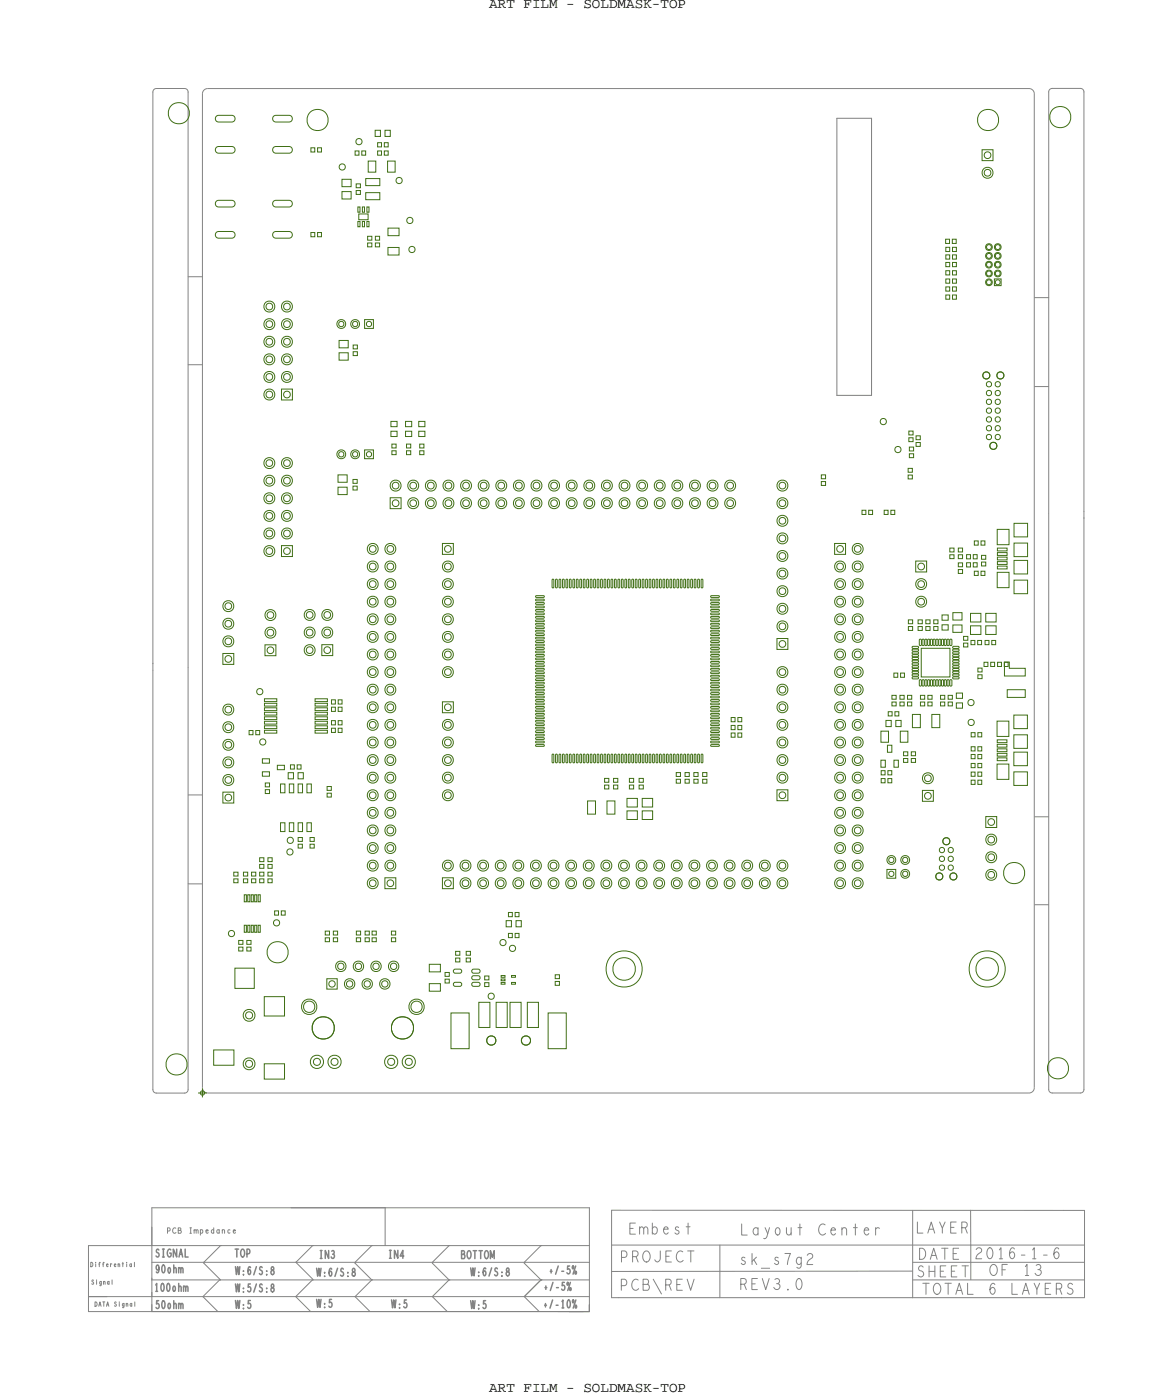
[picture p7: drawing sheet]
<svg xmlns="http://www.w3.org/2000/svg" width="169mm" height="202mm" viewBox="0 0 169 202" stroke-linecap="round" stroke-linejoin="round" font-family="sans-serif">
<defs><g id="words">
<g font-size="2.7" fill="#838383">
<text x="90.7" y="178.2">Embest</text>
<text x="106.8" y="178.3">Layout Center</text>
<text x="132.1" y="178">LAYER</text>
<text x="89.5" y="182.2">PROJECT</text>
<text x="106.6" y="182.5">sk_s7g2</text>
<text x="132.2" y="184.3">SHEET</text>
<text x="132.5" y="181.8">DATE</text>
<text x="140.6" y="181.7">2016-1-6</text>
<text x="142.7" y="184.1">OF</text>
<text x="147.6" y="184.1">13</text>
<text x="89.4" y="186.3">PCB\REV</text>
<text x="106.7" y="186.2">REV3.0</text>
<text x="133" y="186.8">TOTAL 6 LAYERS</text>
</g>
<g font-size="2.1">
<text x="70.6" y="1.2">ART FILM - SOLDMASK-TOP</text>
<text x="70.6" y="200.9">ART FILM - SOLDMASK-TOP</text>
</g>
<g font-size="1.9" fill="#838383">
<text x="22.4" y="181.5">SIGNAL</text>
<text x="22.4" y="183.7">90ohm</text>
<text x="33.8" y="181.5">TOP</text>
<text x="34" y="184">W:6/S:8</text>
<text x="45.7" y="184.2">W:6/S:8</text>
<text x="46" y="181.7">IN3</text>
<text x="56" y="181.6">IN4</text>
<text x="66.5" y="181.7">BOTTOM</text>
<text x="67.9" y="184.2">W:6/S:8</text>
<text x="79.2" y="183.9">+/-5%</text>
<text x="22.3" y="186.4">100ohm</text>
<text x="22.4" y="188.9">50ohm</text>
<text x="34" y="186.5">W:5/S:8</text>
<text x="34" y="188.9">W:5</text>
<text x="45.7" y="188.7">W:5</text>
<text x="56.5" y="188.8">W:5</text>
<text x="67.9" y="188.9">W:5</text>
<text x="78.4" y="188.8">+/-10%</text>
<text x="78.4" y="186.3">+/-5%</text>
</g>
<text font-size="1.3" fill="#838383" x="24.1" y="178">PCB Impedance</text>
<g font-size="1.1" fill="#838383">
<text x="13" y="182.9">Differential</text>
<text x="13.2" y="185.4">Signal</text>
<text x="13.7" y="188.6">DATA Signal</text>
</g>
</g></defs>
<!-- layer: Board Outline -->
<g fill="none" stroke="#838383" stroke-width=".14">
<path d="M22.1 13.3v82.5zM22.6 12.8l-.4 .1-.1 .4M22.6 12.8h4zM26.6 12.8l.4 .1 .1 .4M27.1 13.3v83.1zM29.2 13.5v143.5zM30 12.8l-.6 .2-.2 .5M30 12.8h118.4zM148.4 12.8l.6 .2 .2 .5M149.2 13.5v143.5zM151.3 13.3v60.9zM151.8 12.8h4.1z"/>
<path d="M151.8 12.8l-.4 .1-.1 .4M155.9 12.8l.3 .1 .2 .4M156.4 13.3v60.5zM27.2 40h2zM27.2 52.7h2zM149.3 43h2zM149.3 55.8h2zM151.3 74.2v83.1zM156.4 73.8v1zM156.4 74.7v82.6zM22.1 95.7v1.1zM22.1 96.8v60.5z"/>
<path d="M27.1 96.4v60.9zM27.2 114.8h2zM149.3 117.9h2zM27.1 127.6h2.1zM149.3 130.6h2zM22.1 157.3l.1 .3 .4 .2M22.6 157.8h4zM27.1 157.3l-.1 .4-.4 .1M29.2 157l.2 .6 .6 .2M30 157.8h118.4zM149.2 157l-.2 .6-.6 .2M151.3 157.3l.1 .3 .4 .2"/>
<path d="M151.8 157.8h4.1zM156.4 157.3l-.2 .3-.3 .2M12.8 179.8h9.1zM12.8 179.8v7.4zM21.9 179.8h33.7zM21.9 177.1v2.7zM21.9 174.4h63.1zM21.9 174.4v14.9zM31.8 179.8h.1zM42 174.4h13.6zM45.1 179.8l-2.4 2.4zM45.1 179.8h.1z"/>
<path d="M53.6 179.8l-2.4 2.4zM53.6 179.8h.2zM55.6 179.8h29.4zM55.6 174.4v5.4zM64.8 179.8l-2.4 2.4zM64.8 179.8h.1zM78 179.8l-2.4 2.4zM78 179.8h.2zM85 174.4v14.9zM88.2 179.7h68.3zM88.2 174.7h65.2zM88.2 174.7v11.4z"/>
<path d="M103.8 179.7v7.6zM131.7 174.7v12.7zM140 174.7v5zM140 179.7v5zM153.4 174.7h3.1zM156.5 174.7v12.6zM12.8 187.2h9.1zM12.8 189.3h9.1zM12.8 187.2h2.6zM12.8 187.2v2.1zM21.9 182.2h63.1zM21.9 184.8h63.1z"/>
<path d="M21.9 184.5v.3zM21.9 187.2h63.1zM21.9 186.5v.7zM21.9 189.3h63.1zM29.3 187.2l2.1 2.1zM29.4 182.2l2.4-2.4zM29.4 182.4l2.4 2.4zM29.4 182.2v.2zM31.7 184.8l-2.4 2.4zM31.7 184.8h.1zM42.7 187.2l2.1 2.1zM42.7 182.3l2.4 2.4z"/>
<path d="M42.7 182.1v.2zM45.1 184.8l-2.4 2.4zM51.2 182.4l2.4 2.4zM51.2 182.2v.2zM51.2 187.2l2.2 2.1zM53.6 184.8l-2.4 2.4zM53.6 184.8h.2zM62.4 182.4l2.4 2.4zM62.4 182.2v.2zM62.4 187.2l2.1 2.1zM64.8 184.8l-2.4 2.4zM64.8 184.8h.1z"/>
<path d="M75.6 182.4l2.4 2.4zM75.6 182.2v.2zM75.6 187.2l2.2 2.1zM78 184.8l-2.4 2.4zM80.5 189.3h4.5zM82.1 189.3h2.9zM82.1 189.3h2zM85 188.3v1zM88.2 186.1v1.2zM88.2 183.5h43.4zM88.2 187.3h1.1zM89.3 187.3h63.9z"/>
<path d="M131.7 182.2h24.8zM131.7 184.8h24.8zM153.1 187.3h3.4z"/>
</g>
<path d="M120.7 17.1v40zM120.7 17.1h5zM125.7 17.1v40zM120.7 57.1h5z" fill="none" stroke="#838383" stroke-width=".15"/>
<!-- layer: Nets -->
<g fill="none" stroke="#406f15" stroke-width=".14">
<path d="M31.2 16.7l.3-.1h1.9l.3 .1 .2 .3v.3l-.2 .2-.3 .1h-1.9l-.3-.1-.1-.2v-.3zM39.5 16.7l.3-.1h1.9l.3 .1 .2 .3v.3l-.2 .2-.3 .1h-1.9l-.3-.1-.2-.2v-.3zM54.1 18.8h.8v.9h-.8zM55.5 18.8h.8v.9h-.8zM31.2 21.2l.3-.1h1.9l.3 .1 .2 .3v.3l-.2 .2-.3 .1h-1.9l-.3-.1-.1-.2v-.3zM31.2 33.5l.3-.1h1.9l.3 .1 .2 .3v.2l-.2 .3-.3 .1h-1.9l-.3-.1-.1-.3v-.2zM31.2 29l.3-.1h1.9l.3 .1 .2 .3v.2l-.2 .3-.3 .1h-1.9l-.3-.1-.1-.3v-.2zM39.5 21.2l.3-.1h1.9l.3 .1 .2 .3v.3l-.2 .2-.3 .1h-1.9l-.3-.1-.2-.2v-.3zM39.5 33.5l.3-.1h1.9l.3 .1 .2 .3v.2l-.2 .3-.3 .1h-1.9l-.3-.1-.2-.3v-.2zM39.5 29l.3-.1h1.9l.3 .1 .2 .3v.2l-.2 .3-.3 .1h-1.9l-.3-.1-.2-.3v-.2zM44.8 21.3h.6v.6h-.6zM44.8 33.6h.6v.6h-.6z"/>
<path d="M45.8 21.3h.6v.6h-.6zM45.8 33.6h.6v.6h-.6zM49.3 27.7h1.4v1h-1.4zM49.3 25.9h1.4v1h-1.4zM51.2 21.8h.6v.6h-.6zM51.4 27.5h.6v.6h-.6zM51.4 26.5h.6v.6h-.6zM51.6 29.9h.3v.7h-.3zM51.6 32h.3v.7h-.3zM51.8 30.9h1.3v.8h-1.3zM52.2 21.8h.5v.6h-.5zM52.3 29.9h.3v.7h-.3z"/>
<path d="M52.3 32h.3v.7h-.3zM52.8 27.8h2v1h-2zM52.8 25.8h2v1h-2zM52.9 29.9h.3v.7h-.3zM52.9 32h.3v.7h-.3zM53 35.1h.6v.5h-.6zM53 34.1h.6v.6h-.6zM53.1 23.3h1.1v1.6h-1.1zM54.2 35.1h.6v.5h-.6zM54.2 34.1h.6v.6h-.6zM54.5 21.8h.5v.6h-.5zM54.5 20.6h.5v.6h-.5z"/>
<path d="M55.4 20.6h.6v.6h-.6zM55.4 21.8h.6v.6h-.6zM55.9 23.3h1.1v1.6h-1.1zM56 35.7h1.6v1.1h-1.6zM56 32.9h1.6v1.1h-1.6zM136.4 34.5h.6v.6h-.6zM136.4 37.9h.6v.6h-.6zM136.4 35.7h.6v.6h-.6zM136.4 36.8h.6v.6h-.6zM136.4 39.1h.6v.6h-.6zM137.4 34.5h.5v.6h-.5zM137.4 37.9h.6v.6h-.6z"/>
<path d="M137.4 35.7h.6v.6h-.6zM137.4 39.1h.6v.6h-.6zM137.4 36.8h.6v.6h-.6zM141.7 21.6h1.5v1.6h-1.5zM142.4 35.4l.3-.1 .2 .1 .1 .3-.1 .2-.2 .1-.3-.1-.1-.2zM142.4 39.2l.3-.1 .2 .1 .1 .3-.1 .2-.2 .1-.3-.1-.1-.2zM142.4 38l.3-.1 .2 .1 .1 .2-.1 .3-.2 .1-.3-.1-.1-.3zM142.4 36.7l.3-.1 .2 .1 .1 .2-.1 .3-.2 .1-.3-.1-.1-.3zM143.7 39.2l.2-.1 .3 .1 .1 .3-.1 .2-.3 .1-.2-.1-.1-.2zM143.7 38l.2-.1 .3 .1 .1 .2-.1 .3-.3 .1-.2-.1-.1-.3zM143.7 35.4l.2-.1 .3 .1 .1 .3-.1 .2-.3 .1-.2-.1-.1-.2zM143.7 36.7l.2-.1 .3 .1 .1 .2-.1 .3-.3 .1-.2-.1-.1-.3z"/>
<path d="M40.6 56.2h1.6v1.5h-1.6zM48.9 49.1h1.3v1.1h-1.3zM48.9 50.9h1.3v1.1h-1.3zM50.9 49.8h.7v.6h-.7zM50.9 50.8h.7v.5h-.7zM52.6 46.1h1.3v1.3h-1.3zM136.4 40.3h.6v.6h-.6zM136.4 42.6h.6v.6h-.6zM136.4 41.4h.6v.6h-.6zM137.4 40.3h.6v.6h-.6zM137.4 42.6h.6v.6h-.6zM137.4 41.4h.6v.6h-.6z"/>
<path d="M142.4 40.5l.3-.1 .2 .1 .1 .2-.1 .3-.2 .1-.3-.1-.1-.3zM143.5 40.3h.9v.9h-.9zM143.7 40.5l.2-.1 .3 .1 .1 .2-.1 .3-.3 .1-.2-.1-.1-.3zM40.6 78.8h1.6v1.5h-1.6zM48.8 68.6h1.3v1h-1.3zM48.8 70.3h1.3v1.1h-1.3zM50.9 69.2h.6v.6h-.6zM50.9 70.2h.6v.5h-.6zM52.6 64.9h1.3v1.3h-1.3zM56.3 71.9h1.6v1.5h-1.6zM56.4 62.3h.9v.7h-.9zM56.4 60.8h.9v.8h-.9z"/>
<path d="M56.5 65.1h.6v.5h-.6zM56.5 64.1h.6v.6h-.6zM58.5 62.3h.9v.7h-.9zM58.5 60.8h.9v.8h-.9zM58.6 65.1h.7v.5h-.7zM58.6 64.1h.7v.6h-.7zM60.4 62.3h.9v.7h-.9zM60.4 60.8h.9v.8h-.9zM60.5 65.1h.7v.5h-.7zM60.5 64.1h.7v.6h-.7zM63.8 78.5h1.6v1.5h-1.6zM118.5 68.6h.6v.5h-.6z"/>
<path d="M118.5 69.5h.6v.6h-.6zM120.4 78.5h1.6v1.5h-1.6zM124.4 73.7h.5v.6h-.5zM125.3 73.7h.6v.6h-.6zM127.6 73.7h.5v.6h-.5zM128.5 73.7h.6v.6h-.6zM131 67.6h.6v.6h-.6zM131 68.6h.6v.5h-.6zM131.1 63.2h.6v.6h-.6zM131.1 62.2h.6v.6h-.6zM131.2 65.5h.6v.6h-.6zM131.2 64.5h.6v.6h-.6z"/>
<path d="M132.1 63.9h.7v.5h-.7zM132.1 62.9h.7v.6h-.7zM137 79.1h.6v.6h-.6zM138.2 79.1h.7v.6h-.7zM140.6 78.1h.5v.6h-.5zM141.5 78.1h.6v.6h-.6zM143.9 76.4h1.7v2.2h-1.7zM143.9 79.1h1.4v.4h-1.4zM143.9 79.8h1.4v.4h-1.4zM146.3 75.5h1.9v2h-1.9zM146.3 78.4h1.9v2h-1.9zM32.1 94.3h1.6v1.6h-1.6z"/>
<path d="M38.2 93.1h1.6v1.6h-1.6zM46.4 93.1h1.6v1.5h-1.6zM77.3 88.1l1.1-.1 .1 .2h-1.1zM77.3 87.6l1.1-.1 .1 .2h-1.1zM77.3 87.1l1.1-.1 .1 .2h-1.1zM77.3 86.6l1.1-.1 .1 .2h-1.1zM77.3 86.1l1.1-.1 .1 .2h-1.1zM77.3 93.1l1.1-.1 .1 .2h-1.1zM77.3 92.6l1.1-.1 .1 .2h-1.1zM77.3 92.1l1.1-.1 .1 .2h-1.1zM77.3 91.6l1.1-.1 .1 .2h-1.1zM77.3 91.1l1.1-.1 .1 .2h-1.1z"/>
<path d="M77.3 90.6l1.1-.1 .1 .2h-1.1zM77.3 90.1l1.1-.1 .1 .2h-1.1zM77.3 89.6l1.1-.1 .1 .2h-1.1zM77.3 99.6l1.1-.1 .1 .2h-1.1zM77.3 95.1l1.1-.1 .1 .2h-1.1zM77.3 95.6l1.1-.1 .1 .2h-1.1zM77.3 99.1l1.1-.1 .1 .2h-1.1zM77.3 93.6l1.1-.1 .1 .2h-1.1zM77.3 89.1l1.1-.1 .1 .2h-1.1zM77.3 94.6l1.1-.1 .1 .2h-1.1zM77.3 96.1l1.1-.1 .1 .2h-1.1zM77.3 97.6l1.1-.1 .1 .2h-1.1z"/>
<path d="M77.3 98.1l1.1-.1 .1 .2h-1.1zM77.3 88.6l1.1-.1 .1 .2h-1.1zM77.3 94.1l1.1-.1 .1 .2h-1.1zM77.3 96.6l1.1-.1 .1 .2h-1.1zM77.3 97.1l1.1-.1 .1 .2h-1.1zM77.3 98.6l1.1-.1 .1 .2h-1.1zM79.7 83.6l.2 .1-.1 1.2-.2-.2zM80.2 83.6l.2 .1-.1 1.2-.2-.2zM80.7 83.6l.2 .1-.1 1.2-.2-.2zM81.2 83.6l.2 .1-.1 1.2-.2-.2zM81.7 83.6l.2 .1-.1 1.2-.2-.2zM82.2 83.6l.2 .1-.1 1.2-.2-.2z"/>
<path d="M82.7 83.6l.2 .1-.1 1.2-.2-.2zM83.2 83.6l.2 .1-.1 1.2-.2-.2zM83.7 83.6l.2 .1-.1 1.2-.2-.2zM84.2 83.6l.2 .1-.1 1.2-.2-.2zM84.7 83.6l.2 .1-.1 1.2-.2-.2zM85.2 83.6l.2 .1-.1 1.2-.2-.2zM85.7 83.6l.2 .1-.1 1.2-.2-.2zM86.2 83.6l.2 .1-.1 1.2-.2-.2zM86.7 83.6l.2 .1-.1 1.2-.2-.2zM87.2 83.6l.2 .1-.1 1.2-.2-.2zM87.7 83.6l.2 .1-.1 1.2-.2-.2zM88.2 83.6l.2 .1-.1 1.2-.2-.2z"/>
<path d="M88.7 83.6l.2 .1-.1 1.2-.2-.2zM89.2 83.6l.2 .1-.1 1.2-.2-.2zM89.7 83.6l.2 .1-.1 1.2-.2-.2zM90.2 83.6l.2 .1-.1 1.2-.2-.2zM90.7 83.6l.2 .1-.1 1.2-.2-.2zM91.2 83.6l.2 .1-.1 1.2-.2-.2zM91.7 83.6l.2 .1-.1 1.2-.2-.2zM92.2 83.6l.2 .1-.1 1.2-.2-.2zM92.7 83.6l.2 .1-.1 1.2-.2-.2zM93.2 83.6l.2 .1-.1 1.2-.2-.2zM93.7 83.6l.2 .1-.1 1.2-.2-.2zM94.2 83.6l.2 .1-.1 1.2-.2-.2z"/>
<path d="M94.7 83.6l.2 .1-.1 1.2-.2-.2zM95.2 83.6l.2 .1-.1 1.2-.2-.2zM95.7 83.6l.2 .1-.1 1.2-.2-.2zM96.2 83.6l.2 .1-.1 1.2-.2-.2zM96.7 83.6l.2 .1-.1 1.2-.2-.2zM97.2 83.6l.2 .1-.1 1.2-.2-.2zM97.7 83.6l.2 .1-.1 1.2-.2-.2zM98.2 83.6l.2 .1-.1 1.2-.2-.2zM98.7 83.6l.2 .1-.1 1.2-.2-.2zM99.2 83.6l.2 .1-.1 1.2-.2-.2zM99.7 83.6l.2 .1-.1 1.2-.2-.2zM100.2 83.6l.2 .1-.1 1.2-.2-.2z"/>
<path d="M100.7 83.6l.2 .1-.1 1.2-.2-.2zM101.2 83.6l.2 .1-.1 1.2-.2-.2zM102.5 96.6l1.2-.1 .1 .2h-1.2zM102.5 95.1l1.2-.1 .1 .2h-1.2zM102.5 94.6l1.2-.1 .1 .2h-1.2zM102.5 94.1l1.2-.1 .1 .2h-1.2zM102.5 93.6l1.2-.1 .1 .2h-1.2zM102.5 91.6l1.2-.1 .1 .2h-1.2zM102.5 91.1l1.2-.1 .1 .2h-1.2zM102.5 90.6l1.2-.1 .1 .2h-1.2zM102.5 90.1l1.2-.1 .1 .2h-1.2zM102.5 89.6l1.2-.1 .1 .2h-1.2z"/>
<path d="M102.5 89.1l1.2-.1 .1 .2h-1.2zM102.5 87.6l1.2-.1 .1 .2h-1.2zM102.5 87.1l1.2-.1 .1 .2h-1.2zM102.5 93.1l1.2-.1 .1 .2h-1.2zM102.5 92.6l1.2-.1 .1 .2h-1.2zM102.5 92.1l1.2-.1 .1 .2h-1.2zM102.5 86.6l1.2-.1 .1 .2h-1.2zM102.5 86.1l1.2-.1 .1 .2h-1.2zM102.5 96.1l1.2-.1 .1 .2h-1.2zM102.5 95.6l1.2-.1 .1 .2h-1.2zM102.5 97.1l1.2-.1 .1 .2h-1.2zM102.5 97.6l1.2-.1 .1 .2h-1.2z"/>
<path d="M102.5 98.1l1.2-.1 .1 .2h-1.2zM102.5 99.1l1.2-.1 .1 .2h-1.2zM102.5 88.6l1.2-.1 .1 .2h-1.2zM102.5 98.6l1.2-.1 .1 .2h-1.2zM102.5 88.1l1.2-.1 .1 .2h-1.2zM102.5 99.6l1.2-.1 .1 .2h-1.2zM112.1 92.2h1.6v1.5h-1.6zM129 97.2h.5v.6h-.5zM129.9 97.2h.6v.6h-.6zM131 89.5h.7v.5h-.7zM131 90.4h.7v.6h-.7zM131.6 95.4l.8-.1 .1 .1v.1l-.8 .1-.1-.1z"/>
<path d="M131.6 97.4l.8-.1 .1 .1v.1l-.8 .1-.1-.1zM131.6 96.6l.8-.1 .1 .1v.1l-.8 .1-.1-.1zM131.6 96.2l.8-.1 .1 .1v.1l-.8 .1-.1-.1zM131.6 95.8l.8-.1 .1 .1v.1l-.8 .1-.1-.1zM131.6 95l.8-.1 .1 .1v.1l-.8 .1-.1-.1zM131.6 94.6l.8-.1 .1 .1v.1l-.8 .1-.1-.1zM131.6 94.2l.8-.1 .1 .1v.1l-.8 .1-.1-.1zM131.6 93.8l.8-.1 .1 .1v.1l-.8 .1-.1-.1zM131.6 93.4l.8-.1 .1 .1v.1l-.8 .1-.1-.1zM131.6 97.8l.8-.1 .1 .1v.1l-.8 .1-.1-.1zM131.6 97l.8-.1 .1 .1v.1l-.8 .1-.1-.1zM132.1 81h1.6v1.6h-1.6z"/>
<path d="M132.4 89.5h.6v.5h-.6zM132.4 90.4h.6v.6h-.6zM132.7 98.1h.1l.1 .2-.1 .7h-.1l-.1-.1zM132.7 92.3h.1l.1 .1-.1 .8h-.1l-.1-.2zM132.9 93.6h4.1v4.1h-4.1zM133.1 98.1h.1l.1 .2-.1 .7h-.1l-.1-.1zM133.1 92.3h.1l.1 .1-.1 .8h-.1l-.1-.2zM133.5 92.3h.1l.1 .1-.1 .8h-.1l-.1-.2zM133.5 98.1h.1l.1 .2-.1 .7h-.1l-.1-.1zM133.6 89.5h.6v.5h-.6zM133.6 90.4h.6v.6h-.6zM133.9 98.1h.1l.1 .2-.1 .7h-.1l-.1-.1z"/>
<path d="M133.9 92.3h.1l.1 .1-.1 .8h-.1l-.1-.2zM134.3 98.1h.1l.1 .2-.1 .7h-.1l-.1-.1zM134.3 92.3h.1l.1 .1-.1 .8h-.1l-.1-.2zM134.7 98.1h.1l.1 .2-.1 .7h-.1l-.1-.1zM134.7 92.3h.1l.1 .1-.1 .8h-.1l-.1-.2zM134.7 89.5h.6v.5h-.6zM134.7 90.4h.6v.6h-.6zM135.1 98.1h.1l.1 .2-.1 .7h-.1l-.1-.1zM135.1 92.3h.1l.1 .1-.1 .8h-.1l-.1-.2zM135.5 92.3h.1l.1 .1-.1 .8h-.1l-.1-.2zM135.5 98.1h.1l.1 .2-.1 .7h-.1l-.1-.1zM135.9 92.3h.1l.1 .1-.1 .8h-.1l-.1-.2z"/>
<path d="M135.9 98.1h.1l.1 .2-.1 .7h-.1l-.1-.1zM135.9 88.8h.9v.7h-.9zM135.9 90.2h.9v.8h-.9zM136.3 92.3h.1l.1 .1-.1 .8h-.1l-.1-.2zM136.3 98.1h.1l.1 .2-.1 .7h-.1l-.1-.1zM136.7 98.1h.1l.1 .2-.1 .7h-.1l-.1-.1zM136.7 92.3h.1l.1 .1-.1 .8h-.1l-.1-.2zM137 80.1h.6v.5h-.6zM137.1 92.3h.1l.1 .1-.1 .8h-.1l-.1-.2zM137.1 98.1h.1l.1 .2-.1 .7h-.1l-.1-.1zM137.4 97l.8-.1 .1 .1v.1l-.7 .1-.2-.1zM137.4 95.8l.8-.1 .1 .1v.1l-.7 .1-.2-.1z"/>
<path d="M137.4 94.6l.8-.1 .1 .1v.1l-.7 .1-.2-.1zM137.4 95l.8-.1 .1 .1v.1l-.7 .1-.2-.1zM137.4 95.4l.8-.1 .1 .1v.1l-.7 .1-.2-.1zM137.4 96.2l.8-.1 .1 .1v.1l-.7 .1-.2-.1zM137.4 96.6l.8-.1 .1 .1v.1l-.7 .1-.2-.1zM137.4 97.4l.8-.1 .1 .1v.1l-.7 .1-.2-.1zM137.4 97.8l.8-.1 .1 .1v.1l-.7 .1-.2-.1zM137.4 93.4l.8-.1 .1 .1v.1l-.7 .1-.2-.1zM137.4 93.8l.8-.1 .1 .1v.1l-.7 .1-.2-.1zM137.4 94.2l.8-.1 .1 .1v.1l-.7 .1-.2-.1zM137.5 90.2h1.3v1.1h-1.3zM137.5 88.4h1.3v1.1h-1.3z"/>
<path d="M138.2 81.3h.7v.5h-.7zM138.2 82.2h.7v.6h-.7zM138.2 80.1h.7v.5h-.7zM139 92.8h.6v.6h-.6zM139 91.9h.6v.5h-.6zM139.4 80.1h.6v.6h-.6zM139.4 81.2h.6v.6h-.6zM140 90.3h1.5v1.3h-1.5zM140 88.5h1.5v1.3h-1.5zM140.1 92.5h.5v.6h-.5zM140.4 80.1h.6v.6h-.6zM140.4 81.2h.6v.6h-.6z"/>
<path d="M140.6 82.5h.5v.6h-.5zM141 92.5h.6v.6h-.6zM141.1 96.4h.6v.6h-.6zM141.1 97.4h.6v.6h-.6zM141.5 82.5h.6v.6h-.6zM141.6 80.2h.6v.5h-.6zM141.6 81.1h.6v.6h-.6zM142 95.6h.5v.6h-.5zM142.1 92.5h.6v.6h-.6zM142.2 88.5h1.5v1.3h-1.5zM142.2 90.3h1.5v1.3h-1.5zM142.9 95.6h.6v.6h-.6z"/>
<path d="M143.1 92.5h.5v.6h-.5zM143.9 82.6h1.7v2.2h-1.7zM143.9 80.4h1.4v.4h-1.4zM143.9 81.1h1.4v.4h-1.4zM143.9 81.7h1.4v.4h-1.4zM143.9 95.6h.6v.6h-.6zM144.9 95.6h.5v.6h-.5zM144.9 95.6h.7v.9h2.3v1.1h-3zM145.3 99.6h2.6v1.1h-2.6zM146.3 80.9h1.9v2h-1.9zM146.3 83.7h1.9v2h-1.9zM32.1 114.3h1.6v1.6h-1.6z"/>
<path d="M35.9 105.5h.6v.6h-.6zM36.9 105.5h.6v.6h-.6zM37.9 109.5h1v.7h-1zM37.9 111.4h1v.7h-1zM38.2 102.2h1.7v.4h-1.7zM38.2 100.9h1.7v.4h-1.7zM38.2 101.5h1.7v.4h-1.7zM38.2 103.5h1.7v.4h-1.7zM38.2 102.8h1.7v.4h-1.7zM38.2 104.1h1.7v.4h-1.7zM38.2 104.8h1.7v.4h-1.7zM38.2 105.4h1.7v.4h-1.7z"/>
<path d="M38.3 114h.6v.6h-.6zM38.3 113h.6v.6h-.6zM40 110.5h1v.6h-1zM40.5 118.8h.6v1.2h-.6zM40.5 113.2h.6v1.2h-.6zM41.6 111.5h.7v.9h-.7zM41.7 118.8h.7v1.2h-.7zM41.7 113.2h.7v1.2h-.7zM41.9 110.4h.6v.6h-.6zM42.9 110.4h.5v.6h-.5zM43 111.5h.8v.9h-.8zM43 113.2h.6v1.2h-.6z"/>
<path d="M43 118.8h.6v1.2h-.6zM44.3 118.8h.6v1.2h-.6zM44.3 113.2h.6v1.2h-.6zM45.5 105.4h1.7v.4h-1.7zM45.5 100.9h1.7v.4h-1.7zM45.5 101.5h1.7v.4h-1.7zM45.5 104.1h1.7v.4h-1.7zM45.5 102.2h1.7v.4h-1.7zM45.5 102.8h1.7v.4h-1.7zM45.5 104.8h1.7v.4h-1.7zM45.5 103.5h1.7v.4h-1.7zM47.2 114.5h.6v.6h-.6z"/>
<path d="M47.2 113.5h.6v.6h-.6zM47.8 102.1h.6v.6h-.6zM47.8 101h.6v.6h-.6zM47.8 104h.6v.6h-.6zM47.8 105.1h.6v.6h-.6zM48.8 102.1h.5v.6h-.5zM48.8 105.1h.5v.6h-.5zM48.8 104h.5v.6h-.5zM48.8 101h.5v.6h-.5zM63.8 101.3h1.6v1.6h-1.6zM77.3 105.6l1.1-.1 .1 .2h-1.1zM77.3 106.1l1.1-.1 .1 .2h-1.1z"/>
<path d="M77.3 106.6l1.1-.1 .1 .2h-1.1zM77.3 107.1l1.1-.1 .1 .2h-1.1zM77.3 107.6l1.1-.1 .1 .2h-1.1zM77.3 100.1l1.1-.1 .1 .2h-1.1zM77.3 100.6l1.1-.1 .1 .2h-1.1zM77.3 101.1l1.1-.1 .1 .2h-1.1zM77.3 101.6l1.1-.1 .1 .2h-1.1zM77.3 102.1l1.1-.1 .1 .2h-1.1zM77.3 102.6l1.1-.1 .1 .2h-1.1zM77.3 103.1l1.1-.1 .1 .2h-1.1zM77.3 103.6l1.1-.1 .1 .2h-1.1zM77.3 104.1l1.1-.1 .1 .2h-1.1z"/>
<path d="M77.3 104.6l1.1-.1 .1 .2h-1.1zM77.3 105.1l1.1-.1 .1 .2h-1.1zM79.7 108.9l.2 .1-.1 1.1-.2-.1zM80.2 108.9l.2 .1-.1 1.1-.2-.1zM80.7 108.9l.2 .1-.1 1.1-.2-.1zM81.2 108.9l.2 .1-.1 1.1-.2-.1zM81.7 108.9l.2 .1-.1 1.1-.2-.1zM82.2 108.9l.2 .1-.1 1.1-.2-.1zM82.7 108.9l.2 .1-.1 1.1-.2-.1zM83.2 108.9l.2 .1-.1 1.1-.2-.1zM83.7 108.9l.2 .1-.1 1.1-.2-.1zM84.2 108.9l.2 .1-.1 1.1-.2-.1z"/>
<path d="M84.7 108.9l.2 .1-.1 1.1-.2-.1zM84.8 115.6h1.1v1.9h-1.1zM85.2 108.9l.2 .1-.1 1.1-.2-.1zM85.7 108.9l.2 .1-.1 1.1-.2-.1zM86.2 108.9l.2 .1-.1 1.1-.2-.1zM86.7 108.9l.2 .1-.1 1.1-.2-.1zM87.2 108.9l.2 .1-.1 1.1-.2-.1zM87.2 112.4h.6v.5h-.6zM87.2 113.3h.6v.6h-.6zM87.6 115.6h1.1v1.9h-1.1zM87.7 108.9l.2 .1-.1 1.1-.2-.1zM88.2 108.9l.2 .1-.1 1.1-.2-.1z"/>
<path d="M88.5 112.4h.6v.5h-.6zM88.5 113.3h.6v.6h-.6zM88.7 108.9l.2 .1-.1 1.1-.2-.1zM89.2 108.9l.2 .1-.1 1.1-.2-.1zM89.7 108.9l.2 .1-.1 1.1-.2-.1zM90.2 108.9l.2 .1-.1 1.1-.2-.1zM90.4 117.1h1.5v1.2h-1.5zM90.4 115.3h1.5v1.2h-1.5zM90.7 108.9l.2 .1-.1 1.1-.2-.1zM90.8 112.4h.6v.5h-.6zM90.8 113.3h.6v.6h-.6zM91.2 108.9l.2 .1-.1 1.1-.2-.1z"/>
<path d="M91.7 108.9l.2 .1-.1 1.1-.2-.1zM92.2 112.4h.6v.5h-.6zM92.2 113.3h.6v.6h-.6zM92.2 108.9l.2 .1-.1 1.1-.2-.1zM92.6 115.3h1.5v1.2h-1.5zM92.6 117.1h1.5v1.2h-1.5zM92.7 108.9l.2 .1-.1 1.1-.2-.1zM93.2 108.9l.2 .1-.1 1.1-.2-.1zM93.7 108.9l.2 .1-.1 1.1-.2-.1zM94.2 108.9l.2 .1-.1 1.1-.2-.1zM94.7 108.9l.2 .1-.1 1.1-.2-.1zM95.2 108.9l.2 .1-.1 1.1-.2-.1z"/>
<path d="M95.7 108.9l.2 .1-.1 1.1-.2-.1zM96.2 108.9l.2 .1-.1 1.1-.2-.1zM96.7 108.9l.2 .1-.1 1.1-.2-.1zM97.2 108.9l.2 .1-.1 1.1-.2-.1zM97.6 111.5h.6v.6h-.6zM97.6 112.5h.6v.6h-.6zM97.7 108.9l.2 .1-.1 1.1-.2-.1zM98.2 108.9l.2 .1-.1 1.1-.2-.1zM98.7 108.9l.2 .1-.1 1.1-.2-.1zM98.8 111.5h.6v.6h-.6zM98.8 112.5h.6v.6h-.6zM99.2 108.9l.2 .1-.1 1.1-.2-.1z"/>
<path d="M99.7 108.9l.2 .1-.1 1.1-.2-.1zM100.1 111.5h.6v.6h-.6zM100.1 112.5h.6v.6h-.6zM100.2 108.9l.2 .1-.1 1.1-.2-.1zM100.7 108.9l.2 .1-.1 1.1-.2-.1zM101.2 108.9l.2 .1-.1 1.1-.2-.1zM101.4 111.5h.6v.6h-.6zM101.4 112.5h.6v.6h-.6zM102.5 106.6l1.2-.1 .1 .2h-1.2zM102.5 107.1l1.2-.1 .1 .2h-1.2zM102.5 100.6l1.2-.1 .1 .2h-1.2zM102.5 101.1l1.2-.1 .1 .2h-1.2z"/>
<path d="M102.5 101.6l1.2-.1 .1 .2h-1.2zM102.5 102.1l1.2-.1 .1 .2h-1.2zM102.5 102.6l1.2-.1 .1 .2h-1.2zM102.5 105.6l1.2-.1 .1 .2h-1.2zM102.5 105.1l1.2-.1 .1 .2h-1.2zM102.5 104.6l1.2-.1 .1 .2h-1.2zM102.5 104.1l1.2-.1 .1 .2h-1.2zM102.5 103.6l1.2-.1 .1 .2h-1.2zM102.5 103.1l1.2-.1 .1 .2h-1.2zM102.5 107.6l1.2-.1 .1 .2h-1.2zM102.5 100.1l1.2-.1 .1 .2h-1.2zM102.5 106.1l1.2-.1 .1 .2h-1.2z"/>
<path d="M105.5 105.8h.5v.6h-.5zM105.5 104.7h.5v.6h-.5zM105.5 103.6h.5v.6h-.5zM106.4 105.8h.6v.6h-.6zM106.4 103.6h.6v.6h-.6zM106.4 104.7h.6v.6h-.6zM112.1 114h1.6v1.6h-1.6zM127.1 109.7h.6v1.1h-.6zM127.1 105.5h1.1v1.6h-1.1zM127.1 111.3h.6v.6h-.6zM127.1 112.4h.6v.6h-.6zM127.8 104h.8v.9h-.8z"/>
<path d="M128 107.6h.7v1h-.7zM128.1 111.3h.5v.6h-.5zM128.1 112.4h.5v.6h-.5zM128.1 102.7h.6v.7h-.6zM128.7 100.4h.6v.5h-.6zM128.7 101.3h.6v.6h-.6zM129 109.7h.6v1.1h-.6zM129.1 102.7h.6v.7h-.6zM129.2 104h.8v.9h-.8zM129.8 100.4h.6v.5h-.6zM129.8 101.3h.6v.6h-.6zM129.9 105.5h1.1v1.6h-1.1z"/>
<path d="M130.3 108.5h.7v.6h-.7zM130.3 109.5h.7v.6h-.7zM130.9 100.4h.6v.5h-.6zM130.9 101.3h.6v.6h-.6zM131.5 108.5h.6v.6h-.6zM131.5 109.5h.6v.6h-.6zM131.6 103.1h1.2v1.9h-1.2zM132.8 100.4h.6v.5h-.6zM132.8 101.3h.6v.6h-.6zM133.1 114.1h1.5v1.6h-1.5zM133.9 100.4h.6v.5h-.6zM133.9 101.3h.6v.6h-.6z"/>
<path d="M134.4 103.1h1.2v1.9h-1.2zM135.7 101.3h.6v.6h-.6zM135.7 100.4h.6v.5h-.6zM136.8 101.3h.6v.6h-.6zM136.8 100.4h.6v.5h-.6zM138 101.5h.8v.7h-.8zM138 100h.8v.8h-.8zM140.1 107.8h.6v.6h-.6zM140.1 108.9h.6v.6h-.6zM140.1 112.6h.6v.6h-.6zM140.1 110.2h.6v.6h-.6zM140.1 111.5h.6v.6h-.6z"/>
<path d="M140.1 105.8h.6v.6h-.6zM141.1 110.2h.5v.6h-.5zM141.1 107.8h.5v.6h-.5zM141.1 108.9h.5v.6h-.5zM141.1 112.6h.5v.6h-.5zM141.1 111.5h.5v.6h-.5zM141.1 105.8h.5v.6h-.5zM142.2 117.9h1.6v1.6h-1.6zM143.8 104.1h1.7v2.2h-1.7zM143.8 110.3h1.7v2.2h-1.7zM143.9 109.4h1.4v.4h-1.4zM143.9 108.1h1.4v.4h-1.4z"/>
<path d="M143.9 108.8h1.4v.4h-1.4zM143.9 106.8h1.4v.4h-1.4zM143.9 107.5h1.4v.4h-1.4zM146.3 103.2h1.9v2h-1.9zM146.3 106.1h1.9v1.9h-1.9zM146.3 108.6h1.9v1.9h-1.9zM146.3 111.4h1.9v2h-1.9zM33.7 126.9h.6v.5h-.6zM33.7 125.9h.6v.6h-.6zM33.9 139.8h2.8v2.9h-2.8zM34.4 136.7h.6v.6h-.6zM34.4 135.8h.6v.5h-.6z"/>
<path d="M35.1 126.9h.6v.5h-.6zM35.1 125.9h.6v.6h-.6zM35.2 133.6h.3v1h-.3zM35.2 129.2h.3v1h-.3zM35.6 136.7h.6v.6h-.6zM35.6 135.8h.6v.5h-.6zM35.7 129.2h.3v1h-.3zM35.7 133.6h.3v1h-.3zM36.2 133.6h.3v1h-.3zM36.2 129.2h.3v1h-.3zM36.3 126.9h.6v.5h-.6zM36.3 125.9h.6v.6h-.6z"/>
<path d="M36.7 129.2h.3v1h-.3zM36.7 133.6h.3v1h-.3zM37.2 133.6h.3v1h-.3zM37.2 129.2h.3v1h-.3zM37.5 125.9h.6v.6h-.6zM37.5 126.9h.6v.5h-.6zM37.5 124.8h.6v.5h-.6zM37.5 123.8h.6v.6h-.6zM38.7 125.9h.6v.6h-.6zM38.7 126.9h.6v.5h-.6zM38.7 123.8h.6v.6h-.6zM38.7 124.8h.6v.5h-.6z"/>
<path d="M39.6 131.5h.6v.6h-.6zM40.6 131.5h.5v.6h-.5zM43 121.9h.6v.5h-.6zM43 120.9h.6v.6h-.6zM44.7 120.9h.6v.6h-.6zM44.7 121.9h.6v.5h-.6zM46.9 135.4h.6v.5h-.6zM46.9 134.4h.6v.6h-.6zM48.1 135.4h.6v.5h-.6zM48.1 134.4h.6v.6h-.6zM51.4 135.4h.6v.5h-.6zM51.4 134.4h.6v.6h-.6z"/>
<path d="M52.7 135.4h.6v.5h-.6zM52.7 134.4h.6v.6h-.6zM53.7 135.4h.6v.5h-.6zM53.7 134.4h.6v.6h-.6zM55.5 126.7h1.6v1.6h-1.6zM56.5 134.4h.6v.6h-.6zM56.5 135.4h.6v.5h-.6zM61.9 139.2h1.6v1.1h-1.6zM63.8 126.7h1.6v1.6h-1.6zM65.5 140l.8-.1 .2 .1 .1 .2-.1 .2-.2 .1h-.6l-.2-.1-.1-.2zM65.7 138.3h.6v.6h-.6zM65.7 137.3h.6v.6h-.6z"/>
<path d="M67.3 138.3h.6v.6h-.6zM67.3 137.3h.6v.6h-.6zM68.1 140l.9-.1 .2 .1 .1 .2-.1 .2-.2 .1h-.7l-.2-.1-.1-.2zM73 132.9h.8v.9h-.8zM73.3 131.7h.6v.6h-.6zM73.3 134.7h.6v.7h-.6zM74.3 131.7h.6v.6h-.6zM74.3 134.7h.6v.7h-.6zM74.4 132.9h.8v.9h-.8zM127.9 125.5h1.3v1.3h-1.3zM30.8 151.6h2.9v2.2h-2.9zM38.1 153.6h2.9v2.2h-2.9z"/>
<path d="M38.1 143.9h2.9v2.8h-2.9zM47.1 141.3h1.5v1.5h-1.5zM61.9 142h1.6v1.1h-1.6zM64.2 140.4h.6v.5h-.6zM64.2 141.3h.6v.6h-.6zM65.1 146.2h2.6v5.2h-2.6zM65.5 141.9l.8-.1 .2 .1 .1 .2-.1 .2-.2 .1h-.6l-.2-.1-.1-.2zM68.1 141.9l.9-.1 .2 .1 .1 .2-.1 .2-.2 .1h-.7l-.2-.1-.1-.2zM68.1 140.9h.9h.2l.1 .2-.1 .2-.2 .1h-.7l-.2-.1-.1-.2zM69.1 144.7h1.6v3.6h-1.6zM69.9 141.9h.6v.5h-.6zM69.9 140.9h.6v.6h-.6z"/>
<path d="M71.6 144.7h1.6v3.6h-1.6zM72.3 141.8h.6v.3h-.6zM72.3 141.3h.6v.3h-.6zM72.3 140.8h.6v.3h-.6zM73.6 144.7h1.6v3.6h-1.6zM73.8 140.8h.6v.3h-.6zM73.8 141.8h.6v.3h-.6zM76.1 144.7h1.6v3.6h-1.6zM79.1 146.2h2.6v5.2h-2.6zM80.1 140.7h.6v.6h-.6zM80.1 141.7h.6v.5h-.6z"/>
<circle cx="25.8" cy="16.4" r="1.54"/>
<circle cx="45.8" cy="17.3" r="1.54"/>
<circle cx="142.5" cy="17.3" r="1.54"/>
<circle cx="153" cy="16.9" r="1.54"/>
<circle cx="49.4" cy="24.1" r=".45"/>
<circle cx="51.8" cy="20.4" r=".45"/>
<circle cx="57.6" cy="26.1" r=".45"/>
<circle cx="59.1" cy="31.8" r=".45"/>
<circle cx="59.4" cy="36" r=".45"/>
<circle cx="142.5" cy="24.9" r=".49"/>
<circle cx="142.5" cy="22.4" r=".49"/>
<circle cx="142.5" cy="24.9" r=".79"/>
<circle cx="142.7" cy="35.7" r=".49"/>
<circle cx="142.7" cy="39.5" r=".49"/>
<circle cx="142.7" cy="38.2" r=".49"/>
<circle cx="142.7" cy="36.9" r=".49"/>
<circle cx="143.9" cy="39.5" r=".49"/>
<circle cx="143.9" cy="38.2" r=".49"/>
<circle cx="143.9" cy="35.7" r=".49"/>
<circle cx="143.9" cy="36.9" r=".49"/>
<circle cx="38.9" cy="46.8" r=".49"/>
<circle cx="38.9" cy="54.4" r=".49"/>
<circle cx="38.9" cy="57" r=".49"/>
<circle cx="38.9" cy="49.3" r=".49"/>
<circle cx="38.9" cy="44.3" r=".49"/>
<circle cx="38.9" cy="51.9" r=".49"/>
<circle cx="38.9" cy="51.9" r=".79"/>
<circle cx="38.9" cy="57" r=".79"/>
<circle cx="38.9" cy="44.3" r=".79"/>
<circle cx="38.9" cy="49.3" r=".79"/>
<circle cx="38.9" cy="46.8" r=".79"/>
<circle cx="38.9" cy="54.4" r=".79"/>
<circle cx="41.4" cy="57" r=".49"/>
<circle cx="41.4" cy="46.8" r=".49"/>
<circle cx="41.4" cy="49.3" r=".49"/>
<circle cx="41.4" cy="54.4" r=".49"/>
<circle cx="41.4" cy="51.9" r=".49"/>
<circle cx="41.4" cy="44.3" r=".49"/>
<circle cx="41.4" cy="44.3" r=".79"/>
<circle cx="41.4" cy="49.3" r=".79"/>
<circle cx="41.4" cy="51.9" r=".79"/>
<circle cx="41.4" cy="46.8" r=".79"/>
<circle cx="41.4" cy="54.4" r=".79"/>
<circle cx="49.2" cy="46.8" r=".38"/>
<circle cx="49.2" cy="46.8" r=".64"/>
<circle cx="51.2" cy="46.8" r=".38"/>
<circle cx="51.2" cy="46.8" r=".64"/>
<circle cx="53.2" cy="46.8" r=".38"/>
<circle cx="142.3" cy="54.2" r=".51"/>
<circle cx="142.7" cy="40.8" r=".49"/>
<circle cx="142.7" cy="55.5" r=".38"/>
<circle cx="142.7" cy="56.7" r=".38"/>
<circle cx="142.7" cy="59.3" r=".38"/>
<circle cx="142.7" cy="58" r=".38"/>
<circle cx="143.9" cy="58" r=".38"/>
<circle cx="143.9" cy="59.3" r=".38"/>
<circle cx="143.9" cy="55.5" r=".38"/>
<circle cx="143.9" cy="56.7" r=".38"/>
<circle cx="144.3" cy="54.2" r=".51"/>
<circle cx="38.9" cy="77" r=".49"/>
<circle cx="38.9" cy="71.9" r=".49"/>
<circle cx="38.9" cy="74.5" r=".49"/>
<circle cx="38.9" cy="66.9" r=".49"/>
<circle cx="38.9" cy="79.6" r=".49"/>
<circle cx="38.9" cy="69.4" r=".49"/>
<circle cx="38.9" cy="79.6" r=".79"/>
<circle cx="38.9" cy="66.9" r=".79"/>
<circle cx="38.9" cy="71.9" r=".79"/>
<circle cx="38.9" cy="69.4" r=".79"/>
<circle cx="38.9" cy="74.5" r=".79"/>
<circle cx="38.9" cy="77" r=".79"/>
<circle cx="41.4" cy="79.6" r=".49"/>
<circle cx="41.4" cy="71.9" r=".49"/>
<circle cx="41.4" cy="69.4" r=".49"/>
<circle cx="41.4" cy="77" r=".49"/>
<circle cx="41.4" cy="66.9" r=".49"/>
<circle cx="41.4" cy="74.5" r=".49"/>
<circle cx="41.4" cy="77" r=".79"/>
<circle cx="41.4" cy="66.9" r=".79"/>
<circle cx="41.4" cy="71.9" r=".79"/>
<circle cx="41.4" cy="74.5" r=".79"/>
<circle cx="41.4" cy="69.4" r=".79"/>
<circle cx="49.2" cy="65.6" r=".38"/>
<circle cx="49.2" cy="65.6" r=".64"/>
<circle cx="51.2" cy="65.6" r=".38"/>
<circle cx="51.2" cy="65.6" r=".64"/>
<circle cx="53.2" cy="65.6" r=".38"/>
<circle cx="53.8" cy="79.2" r=".49"/>
<circle cx="53.8" cy="79.2" r=".79"/>
<circle cx="56.3" cy="79.2" r=".49"/>
<circle cx="56.3" cy="79.2" r=".79"/>
<circle cx="57.1" cy="70.1" r=".49"/>
<circle cx="57.1" cy="72.6" r=".49"/>
<circle cx="57.1" cy="70.1" r=".79"/>
<circle cx="59.6" cy="72.6" r=".49"/>
<circle cx="59.6" cy="70.1" r=".49"/>
<circle cx="59.6" cy="70.1" r=".79"/>
<circle cx="59.6" cy="72.6" r=".79"/>
<circle cx="62.1" cy="72.6" r=".49"/>
<circle cx="62.1" cy="70.1" r=".49"/>
<circle cx="62.2" cy="72.6" r=".79"/>
<circle cx="62.2" cy="70.1" r=".79"/>
<circle cx="64.6" cy="79.2" r=".49"/>
<circle cx="64.7" cy="72.6" r=".49"/>
<circle cx="64.7" cy="70.1" r=".49"/>
<circle cx="64.7" cy="72.6" r=".79"/>
<circle cx="64.7" cy="70.1" r=".79"/>
<circle cx="67.2" cy="70.1" r=".49"/>
<circle cx="67.2" cy="72.6" r=".49"/>
<circle cx="67.2" cy="70.1" r=".79"/>
<circle cx="67.2" cy="72.6" r=".79"/>
<circle cx="69.8" cy="70.1" r=".49"/>
<circle cx="69.8" cy="72.6" r=".49"/>
<circle cx="69.8" cy="70.1" r=".79"/>
<circle cx="69.8" cy="72.6" r=".79"/>
<circle cx="72.3" cy="70.1" r=".49"/>
<circle cx="72.3" cy="72.6" r=".49"/>
<circle cx="72.3" cy="70.1" r=".79"/>
<circle cx="72.3" cy="72.6" r=".79"/>
<circle cx="74.8" cy="70.1" r=".49"/>
<circle cx="74.8" cy="72.6" r=".49"/>
<circle cx="74.9" cy="70.1" r=".79"/>
<circle cx="74.9" cy="72.6" r=".79"/>
<circle cx="77.4" cy="70.1" r=".49"/>
<circle cx="77.4" cy="72.6" r=".49"/>
<circle cx="77.4" cy="72.6" r=".79"/>
<circle cx="77.4" cy="70.1" r=".79"/>
<circle cx="79.9" cy="72.6" r=".49"/>
<circle cx="79.9" cy="70.1" r=".49"/>
<circle cx="79.9" cy="70.1" r=".79"/>
<circle cx="79.9" cy="72.6" r=".79"/>
<circle cx="82.5" cy="72.6" r=".49"/>
<circle cx="82.5" cy="70.1" r=".49"/>
<circle cx="82.5" cy="70.1" r=".79"/>
<circle cx="82.5" cy="72.6" r=".79"/>
<circle cx="85" cy="72.6" r=".49"/>
<circle cx="85" cy="70.1" r=".49"/>
<circle cx="85" cy="70.1" r=".79"/>
<circle cx="85" cy="72.6" r=".79"/>
<circle cx="87.5" cy="72.6" r=".49"/>
<circle cx="87.5" cy="70.1" r=".49"/>
<circle cx="87.6" cy="70.1" r=".79"/>
<circle cx="87.6" cy="72.6" r=".79"/>
<circle cx="90.1" cy="72.6" r=".49"/>
<circle cx="90.1" cy="70.1" r=".49"/>
<circle cx="90.1" cy="70.1" r=".79"/>
<circle cx="90.1" cy="72.6" r=".79"/>
<circle cx="92.6" cy="70.1" r=".49"/>
<circle cx="92.6" cy="72.6" r=".49"/>
<circle cx="92.6" cy="70.1" r=".79"/>
<circle cx="92.6" cy="72.6" r=".79"/>
<circle cx="95.2" cy="72.6" r=".49"/>
<circle cx="95.2" cy="70.1" r=".49"/>
<circle cx="95.2" cy="70.1" r=".79"/>
<circle cx="95.2" cy="72.6" r=".79"/>
<circle cx="97.7" cy="72.6" r=".49"/>
<circle cx="97.7" cy="70.1" r=".49"/>
<circle cx="97.7" cy="70.1" r=".79"/>
<circle cx="97.7" cy="72.6" r=".79"/>
<circle cx="100.2" cy="70.1" r=".49"/>
<circle cx="100.2" cy="72.6" r=".49"/>
<circle cx="100.3" cy="70.1" r=".79"/>
<circle cx="100.3" cy="72.6" r=".79"/>
<circle cx="102.8" cy="70.1" r=".49"/>
<circle cx="102.8" cy="72.6" r=".49"/>
<circle cx="102.8" cy="70.1" r=".79"/>
<circle cx="102.8" cy="72.6" r=".79"/>
<circle cx="105.3" cy="70.1" r=".49"/>
<circle cx="105.3" cy="72.6" r=".49"/>
<circle cx="105.3" cy="70.1" r=".79"/>
<circle cx="105.3" cy="72.6" r=".79"/>
<circle cx="112.9" cy="72.6" r=".49"/>
<circle cx="112.9" cy="77.7" r=".49"/>
<circle cx="112.9" cy="75.2" r=".49"/>
<circle cx="112.9" cy="70.1" r=".49"/>
<circle cx="112.9" cy="70.1" r=".79"/>
<circle cx="112.9" cy="72.6" r=".79"/>
<circle cx="112.9" cy="77.7" r=".79"/>
<circle cx="112.9" cy="75.2" r=".79"/>
<circle cx="121.2" cy="79.2" r=".49"/>
<circle cx="123.7" cy="79.2" r=".49"/>
<circle cx="123.7" cy="79.2" r=".79"/>
<circle cx="127.4" cy="60.9" r=".45"/>
<circle cx="129.5" cy="64.9" r=".45"/>
<circle cx="142.7" cy="60.6" r=".38"/>
<circle cx="142.7" cy="61.8" r=".38"/>
<circle cx="142.7" cy="63.1" r=".38"/>
<circle cx="143.3" cy="64.4" r=".51"/>
<circle cx="143.9" cy="60.6" r=".38"/>
<circle cx="143.9" cy="61.8" r=".38"/>
<circle cx="143.9" cy="63.1" r=".38"/>
<circle cx="32.9" cy="87.5" r=".49"/>
<circle cx="32.9" cy="95.1" r=".49"/>
<circle cx="32.9" cy="90" r=".49"/>
<circle cx="32.9" cy="92.6" r=".49"/>
<circle cx="32.9" cy="87.5" r=".79"/>
<circle cx="32.9" cy="90" r=".79"/>
<circle cx="32.9" cy="92.6" r=".79"/>
<circle cx="37.5" cy="99.8" r=".45"/>
<circle cx="39" cy="93.9" r=".49"/>
<circle cx="39" cy="91.3" r=".49"/>
<circle cx="39" cy="88.8" r=".49"/>
<circle cx="39" cy="88.8" r=".79"/>
<circle cx="39" cy="91.3" r=".79"/>
<circle cx="44.7" cy="93.9" r=".49"/>
<circle cx="44.7" cy="88.8" r=".49"/>
<circle cx="44.7" cy="91.3" r=".49"/>
<circle cx="44.7" cy="91.3" r=".79"/>
<circle cx="44.7" cy="88.8" r=".79"/>
<circle cx="44.7" cy="93.9" r=".79"/>
<circle cx="47.2" cy="88.8" r=".49"/>
<circle cx="47.2" cy="91.3" r=".49"/>
<circle cx="47.2" cy="93.9" r=".49"/>
<circle cx="47.2" cy="88.8" r=".79"/>
<circle cx="47.2" cy="91.3" r=".79"/>
<circle cx="53.8" cy="86.9" r=".49"/>
<circle cx="53.8" cy="89.4" r=".49"/>
<circle cx="53.8" cy="94.5" r=".49"/>
<circle cx="53.8" cy="99.6" r=".49"/>
<circle cx="53.8" cy="97" r=".49"/>
<circle cx="53.8" cy="81.8" r=".49"/>
<circle cx="53.8" cy="84.3" r=".49"/>
<circle cx="53.8" cy="91.9" r=".49"/>
<circle cx="53.8" cy="84.3" r=".79"/>
<circle cx="53.8" cy="99.6" r=".79"/>
<circle cx="53.8" cy="86.9" r=".79"/>
<circle cx="53.8" cy="97" r=".79"/>
<circle cx="53.8" cy="81.8" r=".79"/>
<circle cx="53.8" cy="94.5" r=".79"/>
<circle cx="53.8" cy="89.4" r=".79"/>
<circle cx="53.8" cy="91.9" r=".79"/>
<circle cx="56.3" cy="99.6" r=".49"/>
<circle cx="56.3" cy="91.9" r=".49"/>
<circle cx="56.3" cy="89.4" r=".49"/>
<circle cx="56.3" cy="97" r=".49"/>
<circle cx="56.3" cy="84.3" r=".49"/>
<circle cx="56.3" cy="86.9" r=".49"/>
<circle cx="56.3" cy="94.5" r=".49"/>
<circle cx="56.3" cy="81.8" r=".49"/>
<circle cx="56.3" cy="89.4" r=".79"/>
<circle cx="56.3" cy="94.5" r=".79"/>
<circle cx="56.3" cy="99.6" r=".79"/>
<circle cx="56.3" cy="91.9" r=".79"/>
<circle cx="56.3" cy="97" r=".79"/>
<circle cx="56.3" cy="86.9" r=".79"/>
<circle cx="56.3" cy="81.8" r=".79"/>
<circle cx="56.3" cy="84.3" r=".79"/>
<circle cx="64.6" cy="94.5" r=".49"/>
<circle cx="64.6" cy="81.8" r=".49"/>
<circle cx="64.6" cy="84.3" r=".49"/>
<circle cx="64.6" cy="91.9" r=".49"/>
<circle cx="64.6" cy="89.4" r=".49"/>
<circle cx="64.6" cy="86.9" r=".49"/>
<circle cx="64.6" cy="97" r=".49"/>
<circle cx="64.6" cy="84.3" r=".79"/>
<circle cx="64.6" cy="89.4" r=".79"/>
<circle cx="64.6" cy="81.8" r=".79"/>
<circle cx="64.6" cy="91.9" r=".79"/>
<circle cx="64.6" cy="94.5" r=".79"/>
<circle cx="64.6" cy="97" r=".79"/>
<circle cx="64.6" cy="86.9" r=".79"/>
<circle cx="112.9" cy="80.3" r=".49"/>
<circle cx="112.9" cy="82.8" r=".49"/>
<circle cx="112.9" cy="97" r=".49"/>
<circle cx="112.9" cy="99.6" r=".49"/>
<circle cx="112.9" cy="87.9" r=".49"/>
<circle cx="112.9" cy="85.3" r=".49"/>
<circle cx="112.9" cy="90.4" r=".49"/>
<circle cx="112.9" cy="93" r=".49"/>
<circle cx="112.9" cy="90.4" r=".79"/>
<circle cx="112.9" cy="80.3" r=".79"/>
<circle cx="112.9" cy="82.8" r=".79"/>
<circle cx="112.9" cy="85.3" r=".79"/>
<circle cx="112.9" cy="87.9" r=".79"/>
<circle cx="112.9" cy="97" r=".79"/>
<circle cx="112.9" cy="99.6" r=".79"/>
<circle cx="121.2" cy="97" r=".49"/>
<circle cx="121.2" cy="89.4" r=".49"/>
<circle cx="121.2" cy="86.9" r=".49"/>
<circle cx="121.2" cy="94.5" r=".49"/>
<circle cx="121.2" cy="84.3" r=".49"/>
<circle cx="121.2" cy="81.8" r=".49"/>
<circle cx="121.2" cy="91.9" r=".49"/>
<circle cx="121.2" cy="99.6" r=".49"/>
<circle cx="121.2" cy="97" r=".79"/>
<circle cx="121.2" cy="94.5" r=".79"/>
<circle cx="121.2" cy="91.9" r=".79"/>
<circle cx="121.2" cy="84.3" r=".79"/>
<circle cx="121.2" cy="99.6" r=".79"/>
<circle cx="121.2" cy="89.4" r=".79"/>
<circle cx="121.2" cy="86.9" r=".79"/>
<circle cx="121.2" cy="81.8" r=".79"/>
<circle cx="123.7" cy="94.5" r=".49"/>
<circle cx="123.7" cy="97" r=".49"/>
<circle cx="123.7" cy="84.3" r=".49"/>
<circle cx="123.7" cy="99.6" r=".49"/>
<circle cx="123.7" cy="91.9" r=".49"/>
<circle cx="123.7" cy="81.8" r=".49"/>
<circle cx="123.7" cy="86.9" r=".49"/>
<circle cx="123.7" cy="89.4" r=".49"/>
<circle cx="123.7" cy="94.5" r=".79"/>
<circle cx="123.7" cy="84.3" r=".79"/>
<circle cx="123.7" cy="99.6" r=".79"/>
<circle cx="123.7" cy="97" r=".79"/>
<circle cx="123.7" cy="86.9" r=".79"/>
<circle cx="123.7" cy="81.8" r=".79"/>
<circle cx="123.7" cy="91.9" r=".79"/>
<circle cx="123.7" cy="89.4" r=".79"/>
<circle cx="132.9" cy="86.9" r=".49"/>
<circle cx="132.9" cy="81.8" r=".49"/>
<circle cx="132.9" cy="84.3" r=".49"/>
<circle cx="132.9" cy="86.9" r=".79"/>
<circle cx="132.9" cy="84.3" r=".79"/>
<circle cx="32.9" cy="112.6" r=".49"/>
<circle cx="32.9" cy="102.4" r=".49"/>
<circle cx="32.9" cy="105" r=".49"/>
<circle cx="32.9" cy="107.5" r=".49"/>
<circle cx="32.9" cy="110.1" r=".49"/>
<circle cx="32.9" cy="115.1" r=".49"/>
<circle cx="32.9" cy="107.5" r=".79"/>
<circle cx="32.9" cy="110.1" r=".79"/>
<circle cx="32.9" cy="105" r=".79"/>
<circle cx="32.9" cy="102.4" r=".79"/>
<circle cx="32.9" cy="112.6" r=".79"/>
<circle cx="37.9" cy="107.1" r=".45"/>
<circle cx="53.8" cy="102.1" r=".49"/>
<circle cx="53.8" cy="107.2" r=".49"/>
<circle cx="53.8" cy="112.3" r=".49"/>
<circle cx="53.8" cy="114.8" r=".49"/>
<circle cx="53.8" cy="119.9" r=".49"/>
<circle cx="53.8" cy="117.3" r=".49"/>
<circle cx="53.8" cy="104.6" r=".49"/>
<circle cx="53.8" cy="109.7" r=".49"/>
<circle cx="53.8" cy="117.3" r=".79"/>
<circle cx="53.8" cy="112.3" r=".79"/>
<circle cx="53.8" cy="102.1" r=".79"/>
<circle cx="53.8" cy="104.6" r=".79"/>
<circle cx="53.8" cy="109.7" r=".79"/>
<circle cx="53.8" cy="114.8" r=".79"/>
<circle cx="53.8" cy="119.9" r=".79"/>
<circle cx="53.8" cy="107.2" r=".79"/>
<circle cx="56.3" cy="109.7" r=".49"/>
<circle cx="56.3" cy="114.8" r=".49"/>
<circle cx="56.3" cy="117.3" r=".49"/>
<circle cx="56.3" cy="104.6" r=".49"/>
<circle cx="56.3" cy="112.3" r=".49"/>
<circle cx="56.3" cy="107.2" r=".49"/>
<circle cx="56.3" cy="119.9" r=".49"/>
<circle cx="56.3" cy="102.1" r=".49"/>
<circle cx="56.3" cy="102.1" r=".79"/>
<circle cx="56.3" cy="104.6" r=".79"/>
<circle cx="56.3" cy="107.2" r=".79"/>
<circle cx="56.3" cy="112.3" r=".79"/>
<circle cx="56.3" cy="114.8" r=".79"/>
<circle cx="56.3" cy="119.9" r=".79"/>
<circle cx="56.3" cy="117.3" r=".79"/>
<circle cx="56.3" cy="109.7" r=".79"/>
<circle cx="64.6" cy="102.1" r=".49"/>
<circle cx="64.6" cy="107.2" r=".49"/>
<circle cx="64.6" cy="104.6" r=".49"/>
<circle cx="64.6" cy="109.7" r=".49"/>
<circle cx="64.6" cy="114.8" r=".49"/>
<circle cx="64.6" cy="112.3" r=".49"/>
<circle cx="64.6" cy="109.7" r=".79"/>
<circle cx="64.6" cy="112.3" r=".79"/>
<circle cx="64.6" cy="114.8" r=".79"/>
<circle cx="64.6" cy="104.6" r=".79"/>
<circle cx="64.6" cy="107.2" r=".79"/>
<circle cx="112.9" cy="114.8" r=".49"/>
<circle cx="112.9" cy="104.6" r=".49"/>
<circle cx="112.9" cy="102.1" r=".49"/>
<circle cx="112.9" cy="112.3" r=".49"/>
<circle cx="112.9" cy="109.7" r=".49"/>
<circle cx="112.9" cy="107.2" r=".49"/>
<circle cx="112.9" cy="102.1" r=".79"/>
<circle cx="112.9" cy="107.2" r=".79"/>
<circle cx="112.9" cy="112.3" r=".79"/>
<circle cx="112.9" cy="109.7" r=".79"/>
<circle cx="112.9" cy="104.6" r=".79"/>
<circle cx="121.2" cy="102.1" r=".49"/>
<circle cx="121.2" cy="112.3" r=".49"/>
<circle cx="121.2" cy="119.9" r=".49"/>
<circle cx="121.2" cy="114.8" r=".49"/>
<circle cx="121.2" cy="109.7" r=".49"/>
<circle cx="121.2" cy="107.2" r=".49"/>
<circle cx="121.2" cy="104.6" r=".49"/>
<circle cx="121.2" cy="117.3" r=".49"/>
<circle cx="121.2" cy="119.9" r=".79"/>
<circle cx="121.2" cy="109.7" r=".79"/>
<circle cx="121.2" cy="117.3" r=".79"/>
<circle cx="121.2" cy="112.3" r=".79"/>
<circle cx="121.2" cy="107.2" r=".79"/>
<circle cx="121.2" cy="102.1" r=".79"/>
<circle cx="121.2" cy="104.6" r=".79"/>
<circle cx="121.2" cy="114.8" r=".79"/>
<circle cx="123.7" cy="104.6" r=".49"/>
<circle cx="123.7" cy="112.3" r=".49"/>
<circle cx="123.7" cy="119.9" r=".49"/>
<circle cx="123.7" cy="102.1" r=".49"/>
<circle cx="123.7" cy="117.3" r=".49"/>
<circle cx="123.7" cy="114.8" r=".49"/>
<circle cx="123.7" cy="109.7" r=".49"/>
<circle cx="123.7" cy="107.2" r=".49"/>
<circle cx="123.7" cy="117.3" r=".79"/>
<circle cx="123.7" cy="112.3" r=".79"/>
<circle cx="123.7" cy="104.6" r=".79"/>
<circle cx="123.7" cy="107.2" r=".79"/>
<circle cx="123.7" cy="119.9" r=".79"/>
<circle cx="123.7" cy="109.7" r=".79"/>
<circle cx="123.7" cy="114.8" r=".79"/>
<circle cx="123.7" cy="102.1" r=".79"/>
<circle cx="133.9" cy="114.9" r=".49"/>
<circle cx="133.9" cy="112.4" r=".49"/>
<circle cx="133.9" cy="112.4" r=".79"/>
<circle cx="140.1" cy="101.4" r=".45"/>
<circle cx="140.1" cy="104.3" r=".45"/>
<circle cx="143" cy="118.7" r=".49"/>
<circle cx="33.4" cy="134.8" r=".45"/>
<circle cx="39.9" cy="133.2" r=".45"/>
<circle cx="40" cy="137.5" r="1.54"/>
<circle cx="41.8" cy="123" r=".45"/>
<circle cx="41.9" cy="121.3" r=".45"/>
<circle cx="49.2" cy="139.5" r=".46"/>
<circle cx="49.2" cy="139.5" r=".75"/>
<circle cx="51.7" cy="139.5" r=".46"/>
<circle cx="51.7" cy="139.5" r=".75"/>
<circle cx="53.8" cy="122.4" r=".49"/>
<circle cx="53.8" cy="127.5" r=".49"/>
<circle cx="53.8" cy="125" r=".49"/>
<circle cx="53.8" cy="125" r=".79"/>
<circle cx="53.8" cy="127.5" r=".79"/>
<circle cx="53.8" cy="122.4" r=".79"/>
<circle cx="54.2" cy="139.5" r=".46"/>
<circle cx="54.2" cy="139.5" r=".75"/>
<circle cx="56.3" cy="127.5" r=".49"/>
<circle cx="56.3" cy="122.4" r=".49"/>
<circle cx="56.3" cy="125" r=".49"/>
<circle cx="56.3" cy="122.4" r=".79"/>
<circle cx="56.3" cy="125" r=".79"/>
<circle cx="56.8" cy="139.5" r=".46"/>
<circle cx="56.8" cy="139.5" r=".75"/>
<circle cx="64.6" cy="127.5" r=".49"/>
<circle cx="64.6" cy="125" r=".49"/>
<circle cx="64.6" cy="125" r=".79"/>
<circle cx="67.1" cy="127.5" r=".49"/>
<circle cx="67.1" cy="125" r=".49"/>
<circle cx="67.2" cy="127.5" r=".79"/>
<circle cx="67.2" cy="125" r=".79"/>
<circle cx="69.7" cy="127.5" r=".49"/>
<circle cx="69.7" cy="125" r=".49"/>
<circle cx="69.7" cy="127.5" r=".79"/>
<circle cx="69.7" cy="125" r=".79"/>
<circle cx="72.2" cy="125" r=".49"/>
<circle cx="72.2" cy="127.5" r=".49"/>
<circle cx="72.2" cy="125" r=".79"/>
<circle cx="72.2" cy="127.5" r=".79"/>
<circle cx="72.6" cy="136.1" r=".45"/>
<circle cx="73.9" cy="136.9" r=".45"/>
<circle cx="74.8" cy="127.5" r=".49"/>
<circle cx="74.8" cy="125" r=".49"/>
<circle cx="74.8" cy="127.5" r=".79"/>
<circle cx="74.8" cy="125" r=".79"/>
<circle cx="77.3" cy="125" r=".49"/>
<circle cx="77.3" cy="127.5" r=".49"/>
<circle cx="77.3" cy="125" r=".79"/>
<circle cx="77.3" cy="127.5" r=".79"/>
<circle cx="79.8" cy="125" r=".49"/>
<circle cx="79.8" cy="127.5" r=".49"/>
<circle cx="79.9" cy="127.5" r=".79"/>
<circle cx="79.9" cy="125" r=".79"/>
<circle cx="82.4" cy="127.5" r=".49"/>
<circle cx="82.4" cy="125" r=".49"/>
<circle cx="82.4" cy="127.5" r=".79"/>
<circle cx="82.4" cy="125" r=".79"/>
<circle cx="84.9" cy="125" r=".49"/>
<circle cx="84.9" cy="127.5" r=".49"/>
<circle cx="84.9" cy="125" r=".79"/>
<circle cx="84.9" cy="127.5" r=".79"/>
<circle cx="87.5" cy="127.5" r=".49"/>
<circle cx="87.5" cy="125" r=".49"/>
<circle cx="87.5" cy="127.5" r=".79"/>
<circle cx="87.5" cy="125" r=".79"/>
<circle cx="90" cy="127.5" r=".49"/>
<circle cx="90" cy="125" r=".49"/>
<circle cx="90" cy="127.5" r=".79"/>
<circle cx="90" cy="125" r=".79"/>
<circle cx="90" cy="139.9" r="2.62"/>
<circle cx="90" cy="139.9" r="1.64"/>
<circle cx="92.5" cy="125" r=".49"/>
<circle cx="92.5" cy="127.5" r=".49"/>
<circle cx="92.6" cy="125" r=".79"/>
<circle cx="92.6" cy="127.5" r=".79"/>
<circle cx="95.1" cy="127.5" r=".49"/>
<circle cx="95.1" cy="125" r=".49"/>
<circle cx="95.1" cy="127.5" r=".79"/>
<circle cx="95.1" cy="125" r=".79"/>
<circle cx="97.6" cy="125" r=".49"/>
<circle cx="97.6" cy="127.5" r=".49"/>
<circle cx="97.6" cy="127.5" r=".79"/>
<circle cx="97.6" cy="125" r=".79"/>
<circle cx="100.2" cy="125" r=".49"/>
<circle cx="100.2" cy="127.5" r=".49"/>
<circle cx="100.2" cy="127.5" r=".79"/>
<circle cx="100.2" cy="125" r=".79"/>
<circle cx="102.7" cy="125" r=".49"/>
<circle cx="102.7" cy="127.5" r=".49"/>
<circle cx="102.7" cy="125" r=".79"/>
<circle cx="102.7" cy="127.5" r=".79"/>
<circle cx="105.2" cy="127.5" r=".49"/>
<circle cx="105.2" cy="125" r=".49"/>
<circle cx="105.3" cy="125" r=".79"/>
<circle cx="105.3" cy="127.5" r=".79"/>
<circle cx="107.8" cy="125" r=".49"/>
<circle cx="107.8" cy="127.5" r=".49"/>
<circle cx="107.8" cy="125" r=".79"/>
<circle cx="107.8" cy="127.5" r=".79"/>
<circle cx="110.3" cy="127.5" r=".49"/>
<circle cx="110.3" cy="125" r=".49"/>
<circle cx="110.3" cy="125" r=".79"/>
<circle cx="110.3" cy="127.5" r=".79"/>
<circle cx="112.9" cy="125" r=".49"/>
<circle cx="112.9" cy="127.5" r=".49"/>
<circle cx="112.9" cy="127.5" r=".79"/>
<circle cx="112.9" cy="125" r=".79"/>
<circle cx="121.2" cy="127.5" r=".49"/>
<circle cx="121.2" cy="125" r=".49"/>
<circle cx="121.2" cy="122.4" r=".49"/>
<circle cx="121.2" cy="125" r=".79"/>
<circle cx="121.2" cy="122.4" r=".79"/>
<circle cx="121.2" cy="127.5" r=".79"/>
<circle cx="123.7" cy="122.4" r=".49"/>
<circle cx="123.7" cy="127.5" r=".49"/>
<circle cx="123.7" cy="125" r=".49"/>
<circle cx="123.7" cy="122.4" r=".79"/>
<circle cx="123.7" cy="125" r=".79"/>
<circle cx="123.7" cy="127.5" r=".79"/>
<circle cx="128.6" cy="126.1" r=".38"/>
<circle cx="128.6" cy="124.1" r=".38"/>
<circle cx="128.6" cy="124.1" r=".64"/>
<circle cx="130.6" cy="126.1" r=".38"/>
<circle cx="130.6" cy="124.1" r=".38"/>
<circle cx="130.6" cy="124.1" r=".64"/>
<circle cx="130.6" cy="126.1" r=".64"/>
<circle cx="135.5" cy="126.5" r=".51"/>
<circle cx="135.9" cy="125.3" r=".38"/>
<circle cx="135.9" cy="122.7" r=".38"/>
<circle cx="135.9" cy="124" r=".38"/>
<circle cx="136.5" cy="121.4" r=".51"/>
<circle cx="137.2" cy="125.3" r=".38"/>
<circle cx="137.2" cy="124" r=".38"/>
<circle cx="137.2" cy="122.7" r=".38"/>
<circle cx="137.5" cy="126.5" r=".51"/>
<circle cx="142.4" cy="139.9" r="2.62"/>
<circle cx="142.4" cy="139.9" r="1.64"/>
<circle cx="143" cy="123.8" r=".49"/>
<circle cx="143" cy="121.2" r=".49"/>
<circle cx="143" cy="126.3" r=".49"/>
<circle cx="143" cy="121.2" r=".79"/>
<circle cx="143" cy="123.8" r=".79"/>
<circle cx="143" cy="126.3" r=".79"/>
<circle cx="146.3" cy="126" r="1.54"/>
<circle cx="25.5" cy="153.7" r="1.54"/>
<circle cx="35.9" cy="153.6" r=".51"/>
<circle cx="35.9" cy="146.6" r=".51"/>
<circle cx="35.9" cy="153.6" r=".86"/>
<circle cx="35.9" cy="146.6" r=".86"/>
<circle cx="44.6" cy="145.3" r="1.11"/>
<circle cx="44.6" cy="145.3" r=".82"/>
<circle cx="45.7" cy="153.3" r=".96"/>
<circle cx="45.7" cy="153.3" r=".51"/>
<circle cx="46.6" cy="148.4" r="1.61"/>
<circle cx="47.9" cy="142" r=".46"/>
<circle cx="48.3" cy="153.3" r=".96"/>
<circle cx="48.3" cy="153.3" r=".51"/>
<circle cx="50.4" cy="142" r=".46"/>
<circle cx="50.4" cy="142" r=".75"/>
<circle cx="53" cy="142" r=".46"/>
<circle cx="53" cy="142" r=".75"/>
<circle cx="55.5" cy="142" r=".46"/>
<circle cx="55.5" cy="142" r=".75"/>
<circle cx="56.4" cy="153.3" r=".96"/>
<circle cx="56.4" cy="153.3" r=".51"/>
<circle cx="58.1" cy="148.4" r="1.61"/>
<circle cx="59" cy="153.3" r=".96"/>
<circle cx="59" cy="153.3" r=".51"/>
<circle cx="60.1" cy="145.3" r="1.11"/>
<circle cx="60.1" cy="145.3" r=".82"/>
<circle cx="70.9" cy="143.8" r=".45"/>
<circle cx="70.9" cy="150.2" r=".67"/>
<circle cx="75.9" cy="150.2" r=".67"/>
<circle cx="152.6" cy="154.2" r="1.54"/>
</g>
<!-- layer: Drawing Origin -->
<path d="M28.6 157.8h1.2M29 157.6l.2-.1 .2 .1 .1 .2-.1 .2-.2 .1-.2-.1-.1-.2zM29.2 157.1v1.3" fill="none" stroke="#406f15" stroke-width=".14"/>
<use href="#words"/>
</svg>
